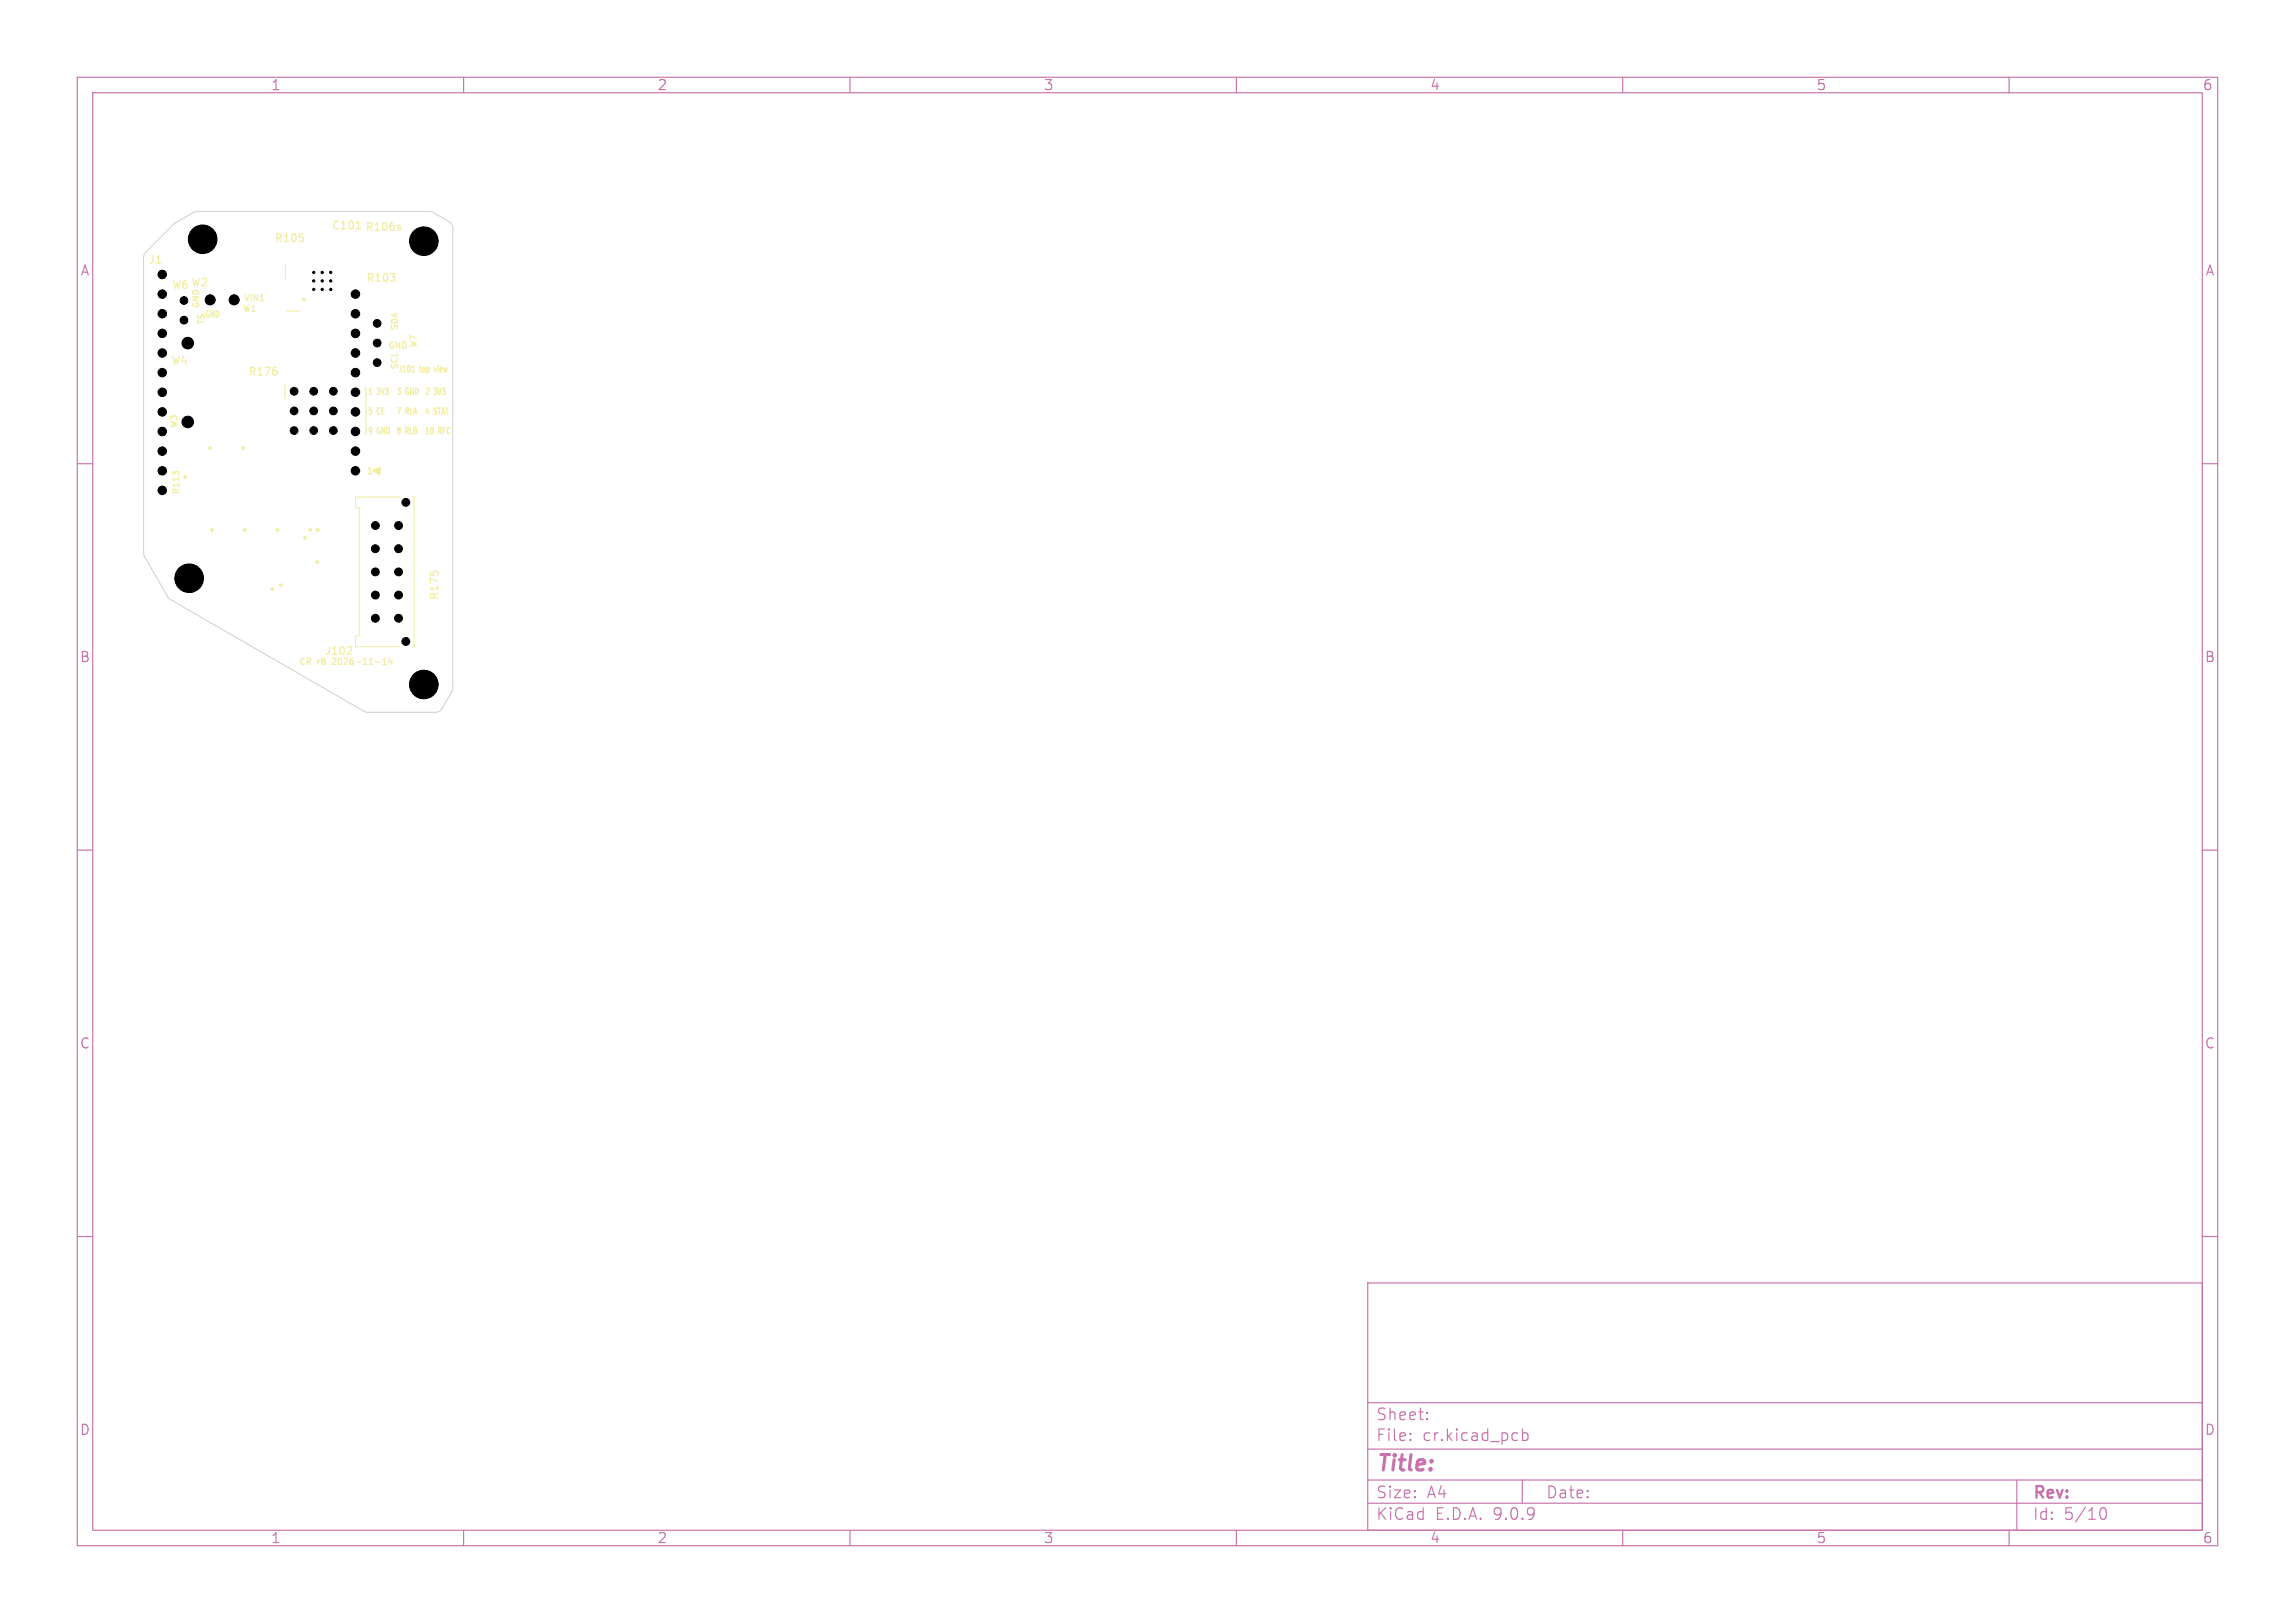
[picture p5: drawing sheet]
<svg xmlns="http://www.w3.org/2000/svg" width="297mm" height="210mm" viewBox="0 0 297 210" stroke-linecap="round" stroke-linejoin="round" font-family="sans-serif">
<defs><g id="words">
<text font-size="2.8" fill="#c872ab" x="178" y="190.9">Title:</text>
<g font-size="2.1" fill="#c872ab">
<text x="178" y="184">Sheet:</text>
<text x="178" y="186.7">File:</text>
<text x="184.1" y="186.7">cr.kicad_pcb</text>
<text x="178" y="196.9">KiCad</text>
<text x="178" y="194.1">Size:</text>
<text x="184.7" y="194.1">A4</text>
<text x="185.7" y="196.9">E.D.A.</text>
<text x="193.3" y="196.9">9.0.9</text>
<text x="200" y="194.1">Date:</text>
<text x="263" y="194.3">Rev:</text>
<text x="263" y="196.9">Id:</text>
<text x="267.1" y="196.9">5/10</text>
</g>
<g font-size="1.8" fill="#c872ab">
<text x="35" y="11.9">1</text>
<text x="85" y="11.9">2</text>
<text x="135" y="11.9">3</text>
<text x="185" y="11.9">4</text>
<text x="235" y="11.9">5</text>
<text x="285" y="11.9">6</text>
<text x="10.3" y="35.9">A</text>
<text x="285.4" y="35.9">A</text>
<text x="10.3" y="85.9">B</text>
<text x="285.3" y="85.9">B</text>
<text x="10.3" y="135.9">C</text>
<text x="285.3" y="135.9">C</text>
<text x="10.3" y="185.9">D</text>
<text x="285.3" y="185.9">D</text>
<text x="35" y="199.9">1</text>
<text x="85" y="199.9">2</text>
<text x="135" y="199.9">3</text>
<text x="185" y="199.9">4</text>
<text x="235" y="199.9">5</text>
<text x="285" y="199.9">6</text>
</g>
<g font-size="1.4" fill="#f2eda1">
<text x="42.9" y="29.9">C101</text>
<text x="19.1" y="34.3">J1</text>
<text x="35.5" y="31.5">R105</text>
<text x="47.2" y="30.1">R106s</text>
<text x="22.2" y="37.6">W6 W2</text>
<text x="47.3" y="36.7">R103</text>
<text x="22.1" y="47.4">W4</text>
<text x="32.1" y="48.8">R176</text>
<text x="57" y="77.7" transform="rotate(-90 57 77.7)">R175</text>
<text x="42" y="84.9">J102</text>
</g>
<g font-size="1.1" fill="#f2eda1">
<text x="26" y="40" transform="rotate(-90 26 40)">GND</text>
<text x="26.4" y="41.3">GND</text>
<text x="31.4" y="40.6">W1</text>
<text x="31.5" y="39.2">VIN1</text>
<text x="26.7" y="42.1" transform="rotate(-90 26.7 42.1)">TS</text>
<text x="50.1" y="45.3">GND</text>
<text x="51.7" y="47.9" transform="rotate(-90 51.7 47.9)">SCL</text>
<text x="51.7" y="42.9" transform="rotate(-90 51.7 42.9)">SDA</text>
<text x="54.1" y="45.1" transform="rotate(-90 54.1 45.1)">W7</text>
<text x="47.6" y="51.3">1</text>
<text x="47.6" y="53.8">5</text>
<text x="48.9" y="51.3">3V3</text>
<text x="48.9" y="53.8">CE</text>
<text x="51.3" y="51.3">3</text>
<text x="51.3" y="53.8">7</text>
<text x="51.5" y="48.4">J101</text>
<text x="52.6" y="51.3">GND 2</text>
<text x="52.6" y="53.8">RLA 4</text>
<text x="54.1" y="48.4">top</text>
<text x="56.3" y="53.9">STAT</text>
<text x="56.3" y="51.3">3V3</text>
<text x="56.3" y="48.4">view</text>
<text x="23.1" y="55.5" transform="rotate(-90 23.1 55.5)">W3</text>
<text x="47.6" y="56.4">9</text>
<text x="48.9" y="56.4">GND 8</text>
<text x="52.6" y="56.4">RLB 10</text>
<text x="56.9" y="56.4">RFC</text>
<text x="23.4" y="64.1" transform="rotate(-90 23.4 64.1)">R113</text>
<text x="47.4" y="61.5">1</text>
<text x="38.6" y="86.2">CR</text>
<text x="41.1" y="86.2">r8</text>
<text x="43.3" y="86.2">2026-11-14</text>
</g>
</g></defs>
<g fill="none" stroke="#c872ab" stroke-width=".15">
<path d="M10 10h277v190h-277zM12 12h273v186h-273zM60 10v2M110 10v2M160 10v2M210 10v2M260 10v2M10 60h2M285 60h2M10 110h2M285 110h2M10 160h2"/>
<path d="M177 166h108v32h-108zM285 160h2M60 198v2M110 198v2M160 198v2M177 194.5h108M177 191.5h108M177 187.5h108M177 181.5h108M182.5 186.3h.1l-.1 .1M182.5 186.3v.1M182.5 185.5v.1"/>
<path d="M182.5 185.5h.1l-.1 .1M184.7 183.6v.1M184.7 183.6h-.1l.1 .1M184.7 182.8v.1M184.7 182.8h-.1l.1 .1M197 191.5v3M197 184.9v1.5M197 185.5l.5-.1 .2 .3v.4l-.1 .2-.1 .1-.5-.1M210 198v2M260 198v2M261 191.5v6.5M271.7 195.7a.55 .55 0 0 1 .4-.6 .38 .38 0 0 1 .4 .3 .77 .77 0 0 1-.4 1.2 .55 .55 0 0 1-.4-.6"/>
</g>
<g fill="none" stroke="#f2eda1" stroke-width=".15">
<path d="M33.7 38.9h.4M36.9 34.3v1.8M39.2 30.7v.5M46.1 29.6h.6M50.5 35.4h.6l-.3 .4M51.1 35.9v.4M51.7 29.5l.1 .1-.1 .2M51.7 29.1l.1 .1M35.8 48v.4M36.9 49.7v1.8M37 40.3h1.8M47.3 50.2v6"/>
<path d="M53.3 48.1h.3M22.7 61.3l-.4-.3v.5M22.7 61.1l.1-.1 .3 .1M56.2 74h.4M45.3 83.7l.2 .1v.3l-.6 .6h.6M49.5 86h.5M49.5 85.4l.3-.2v.8M50.5 85.1l-.2 .6h.5M50.7 85.4v.6"/>
</g>
<g fill="#f2eda1" stroke="#f2eda1" stroke-width=".13">
<path d="M48.2 60.9l1-.5v1z"/>
<circle cx="31.7" cy="68.6" r=".17"/>
<circle cx="41.1" cy="68.6" r=".18"/>
<circle cx="36.4" cy="75.7" r=".17"/>
<circle cx="40.2" cy="68.6" r=".17"/>
<circle cx="27.4" cy="68.6" r=".18"/>
<circle cx="27.2" cy="58" r=".17"/>
<circle cx="24" cy="61.7" r=".17"/>
<circle cx="41.1" cy="72.7" r=".17"/>
<circle cx="35.3" cy="76.2" r=".18"/>
<circle cx="35.9" cy="68.6" r=".17"/>
<circle cx="39.3" cy="38.7" r=".18"/>
<circle cx="31.5" cy="58" r=".17"/>
<circle cx="39.5" cy="69.6" r=".18"/>
</g>
<path d="M51.7 64.3h-5.7v1.4h.5v16.6h-.5v1.4h5.7M53.3 64.3h.3v19.4h-.3" fill="none" stroke="#f2eda1" stroke-width=".13"/>
<path d="M55.6 27.4h-30.2l-2.9 1.6-3.6 3.6-.3 .6v38.3l.1 .5 3 5.2 .3 .3 25.1 14.5 .4 .2 9.1-.1 .6-.4 1.3-2.2 .1-.4v-59.7l-.1-.4-.3-.3-2.2-1.2-.4-.1" fill="none" stroke="#d0d2cd" stroke-width=".13"/>
<g fill="#000" stroke="#000" stroke-width=".13">
<circle cx="21" cy="35.5" r=".55"/>
<circle cx="21" cy="38.1" r=".55"/>
<circle cx="23.8" cy="38.9" r=".5"/>
<circle cx="26.2" cy="31" r="1.85"/>
<circle cx="27.2" cy="38.8" r=".65"/>
<circle cx="30.3" cy="38.8" r=".65"/>
<circle cx="40.6" cy="36.4" r=".15"/>
<circle cx="40.6" cy="35.2" r=".15"/>
<circle cx="40.6" cy="37.4" r=".15"/>
<circle cx="41.7" cy="36.4" r=".15"/>
<circle cx="41.7" cy="35.2" r=".15"/>
<circle cx="41.7" cy="37.4" r=".15"/>
<circle cx="42.8" cy="36.4" r=".15"/>
<circle cx="42.8" cy="35.3" r=".15"/>
<circle cx="42.8" cy="37.4" r=".15"/>
<circle cx="46" cy="38.1" r=".55"/>
<circle cx="54.8" cy="31.2" r="1.85"/>
<circle cx="21" cy="43.1" r=".55"/>
<circle cx="21" cy="53.3" r=".55"/>
<circle cx="21" cy="55.8" r=".55"/>
<circle cx="21" cy="45.7" r=".55"/>
<circle cx="21" cy="58.4" r=".55"/>
<circle cx="21" cy="48.2" r=".55"/>
<circle cx="21" cy="50.8" r=".55"/>
<circle cx="21" cy="40.6" r=".55"/>
<circle cx="23.8" cy="41.4" r=".5"/>
<circle cx="24.3" cy="54.6" r=".75"/>
<circle cx="24.3" cy="44.4" r=".75"/>
<circle cx="38.1" cy="53.2" r=".5"/>
<circle cx="38.1" cy="55.7" r=".5"/>
<circle cx="38.1" cy="50.6" r=".5"/>
<circle cx="40.6" cy="55.7" r=".5"/>
<circle cx="40.6" cy="53.2" r=".5"/>
<circle cx="40.6" cy="50.6" r=".5"/>
<circle cx="43.1" cy="53.2" r=".5"/>
<circle cx="43.1" cy="50.6" r=".5"/>
<circle cx="43.1" cy="55.7" r=".5"/>
<circle cx="46" cy="43.1" r=".55"/>
<circle cx="46" cy="55.8" r=".55"/>
<circle cx="46" cy="50.8" r=".55"/>
<circle cx="46" cy="58.4" r=".55"/>
<circle cx="46" cy="48.2" r=".55"/>
<circle cx="46" cy="53.3" r=".55"/>
<circle cx="46" cy="45.7" r=".55"/>
<circle cx="46" cy="40.6" r=".55"/>
<circle cx="48.8" cy="41.8" r=".5"/>
<circle cx="48.8" cy="46.9" r=".5"/>
<circle cx="48.8" cy="44.4" r=".5"/>
<circle cx="21" cy="63.5" r=".55"/>
<circle cx="21" cy="60.9" r=".55"/>
<circle cx="24.5" cy="74.8" r="1.85"/>
<circle cx="46" cy="60.9" r=".55"/>
<circle cx="48.6" cy="68" r=".51"/>
<circle cx="48.6" cy="71" r=".51"/>
<circle cx="48.6" cy="74" r=".51"/>
<circle cx="48.6" cy="77" r=".51"/>
<circle cx="51.6" cy="68" r=".51"/>
<circle cx="51.6" cy="71" r=".51"/>
<circle cx="51.6" cy="74" r=".51"/>
<circle cx="51.6" cy="77" r=".51"/>
<circle cx="52.5" cy="65" r=".51"/>
<circle cx="48.6" cy="80" r=".51"/>
<circle cx="51.6" cy="80" r=".51"/>
<circle cx="52.5" cy="83" r=".51"/>
<circle cx="54.8" cy="88.6" r="1.85"/>
</g>
<use href="#words"/>
</svg>
